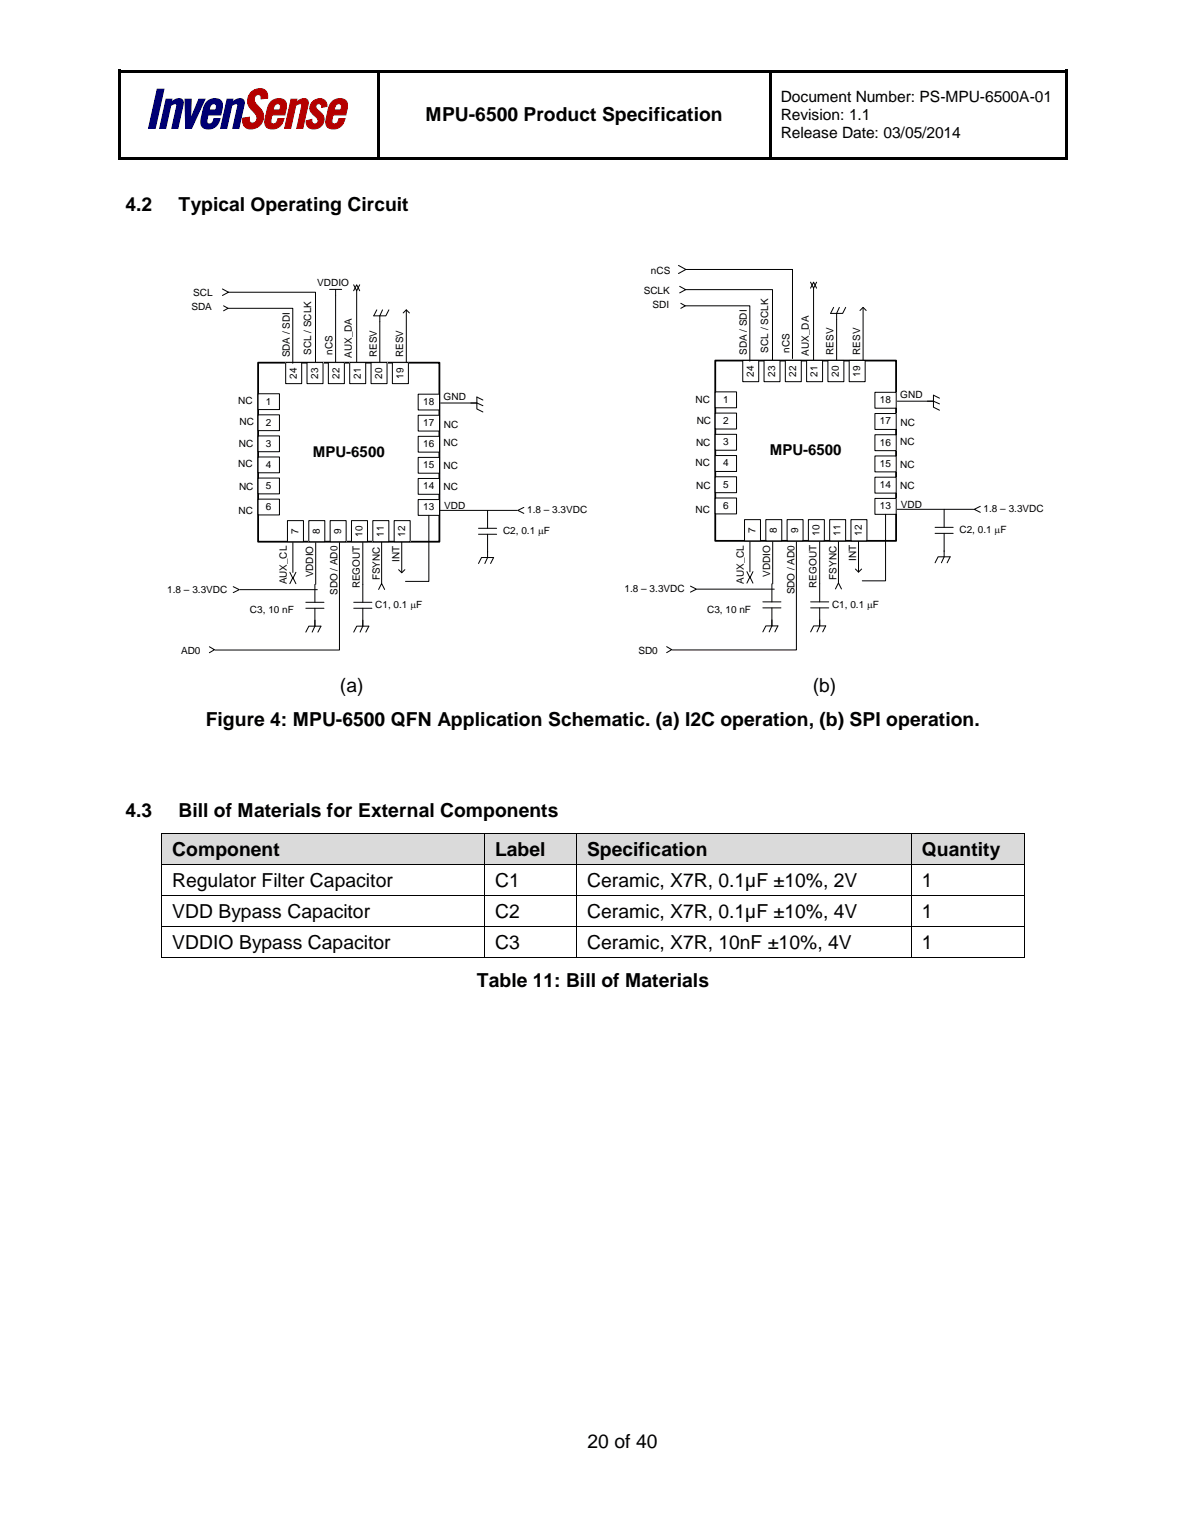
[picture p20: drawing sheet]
<svg xmlns="http://www.w3.org/2000/svg" width="216mm" height="279mm" viewBox="0 0 216 279" stroke-linecap="round" stroke-linejoin="round" font-family="sans-serif">
<defs><g id="words">
<g font-size="3.5">
<text x="77.5" y="22.1">MPU-6500 Product Specification</text>
<text x="22.9" y="38.5">4.2</text>
<text x="32.5" y="38.5">Typical Operating Circuit</text>
<text x="61.9" y="126.1">(a)</text>
<text x="148" y="126.1">(b)</text>
<text x="37.5" y="132.2">Figure 4: MPU-6500 QFN Application Schematic. (a) I2C operation, (b) SPI operation.</text>
<text x="22.9" y="148.8">4.3</text>
<text x="32.5" y="148.8">Bill of Materials for External Components</text>
<text x="31.4" y="155.9">Component</text>
<text x="90.1" y="155.9">Label</text>
<text x="106.9" y="155.9">Specification</text>
<text x="167.8" y="155.9">Quantity</text>
<text x="31.4" y="161.5">Regulator Filter Capacitor</text>
<text x="90.1" y="161.5">C1</text>
<text x="106.9" y="161.5">Ceramic, X7R, 0.1µF ±10%, 2V</text>
<text x="167.8" y="161.5">1</text>
<text x="31.4" y="167.2">VDD Bypass Capacitor</text>
<text x="90.1" y="167.2">C2</text>
<text x="106.9" y="167.2">Ceramic, X7R, 0.1µF ±10%, 4V</text>
<text x="167.8" y="167.2">1</text>
<text x="31.4" y="172.8">VDDIO Bypass Capacitor</text>
<text x="90.1" y="172.8">C3</text>
<text x="106.9" y="172.8">Ceramic, X7R, 10nF ±10%, 4V</text>
<text x="167.8" y="172.8">1</text>
<text x="86.8" y="179.8">Table 11: Bill of Materials</text>
<text x="106.9" y="263.8">20 of 40</text>
</g>
<g font-size="2.8">
<text x="142.1" y="18.6">Document Number: PS-MPU-6500A-01</text>
<text x="142.1" y="21.8">Revision: 1.1</text>
<text x="142.1" y="25.1">Release Date: 03/05/2014</text>
</g>
<g font-size="2.7">
<text x="57" y="83.2">MPU-6500</text>
<text x="140.1" y="82.9">MPU-6500</text>
</g>
<g font-size="1.8">
<text x="35.2" y="53.9">SCL</text>
<text x="57.8" y="52.1">VDDIO</text>
<text x="117.2" y="53.5">SCLK</text>
<text x="118.5" y="50">nCS</text>
<text x="34.8" y="56.5">SDA</text>
<text x="118.8" y="56.1">SDI</text>
<text x="52.8" y="65.1" transform="rotate(-90 52.8 65.1)">SDA / SDI</text>
<text x="56.6" y="64.6" transform="rotate(-90 56.6 64.6)">SCL / SCLK</text>
<text x="60.5" y="64.6" transform="rotate(-90 60.5 64.6)">nCS</text>
<text x="64" y="65.2" transform="rotate(-90 64 65.2)">AUX_DA</text>
<text x="68.6" y="65" transform="rotate(-90 68.6 65)">RESV</text>
<text x="73.4" y="65" transform="rotate(-90 73.4 65)">RESV</text>
<text x="136" y="64.7" transform="rotate(-90 136 64.7)">SDA / SDI</text>
<text x="139.8" y="64.2" transform="rotate(-90 139.8 64.2)">SCL / SCLK</text>
<text x="143.7" y="64.2" transform="rotate(-90 143.7 64.2)">nCS</text>
<text x="147.2" y="64.8" transform="rotate(-90 147.2 64.8)">AUX_DA</text>
<text x="151.8" y="64.6" transform="rotate(-90 151.8 64.6)">RESV</text>
<text x="156.6" y="64.6" transform="rotate(-90 156.6 64.6)">RESV</text>
<text x="54" y="69" transform="rotate(-90 54 69)">24</text>
<text x="57.9" y="69" transform="rotate(-90 57.9 69)">23</text>
<text x="61.8" y="69" transform="rotate(-90 61.8 69)">22</text>
<text x="65.7" y="69" transform="rotate(-90 65.7 69)">21</text>
<text x="69.6" y="69" transform="rotate(-90 69.6 69)">20</text>
<text x="73.4" y="69" transform="rotate(-90 73.4 69)">19</text>
<text x="137.2" y="68.6" transform="rotate(-90 137.2 68.6)">24</text>
<text x="141.1" y="68.6" transform="rotate(-90 141.1 68.6)">23</text>
<text x="145" y="68.6" transform="rotate(-90 145 68.6)">22</text>
<text x="148.8" y="68.6" transform="rotate(-90 148.8 68.6)">21</text>
<text x="152.7" y="68.6" transform="rotate(-90 152.7 68.6)">20</text>
<text x="156.6" y="68.6" transform="rotate(-90 156.6 68.6)">19</text>
<text x="43.4" y="73.6">NC</text>
<text x="43.6" y="77.5">NC</text>
<text x="48.4" y="73.7">1</text>
<text x="48.4" y="77.5">2</text>
<text x="77.1" y="73.8">18</text>
<text x="77.1" y="77.6">17</text>
<text x="80.8" y="72.8">GND</text>
<text x="80.8" y="77.9">NC</text>
<text x="126.6" y="73.3">NC</text>
<text x="126.8" y="77.1">NC</text>
<text x="131.6" y="73.4">1</text>
<text x="131.6" y="77.2">2</text>
<text x="160.2" y="73.4">18</text>
<text x="160.2" y="77.3">17</text>
<text x="163.9" y="72.5">GND</text>
<text x="164" y="77.6">NC</text>
<text x="43.5" y="81.4">NC</text>
<text x="48.4" y="81.4">3</text>
<text x="77.1" y="81.5">16</text>
<text x="80.8" y="81.3">NC</text>
<text x="126.7" y="81.1">NC</text>
<text x="131.6" y="81.1">3</text>
<text x="160.2" y="81.2">16</text>
<text x="163.9" y="81">NC</text>
<text x="43.4" y="85.1">NC</text>
<text x="43.5" y="89.3">NC</text>
<text x="48.4" y="85.2">4</text>
<text x="48.4" y="89.1">5</text>
<text x="77.1" y="89.1">14</text>
<text x="77.1" y="85.3">15</text>
<text x="80.8" y="85.4">NC</text>
<text x="80.8" y="89.3">NC</text>
<text x="126.6" y="84.8">NC</text>
<text x="126.7" y="89">NC</text>
<text x="131.6" y="85">4</text>
<text x="131.6" y="88.8">5</text>
<text x="160.2" y="85">15</text>
<text x="160.2" y="88.9">14</text>
<text x="163.9" y="85.2">NC</text>
<text x="163.9" y="89.1">NC</text>
<text x="43.4" y="93.6">NC</text>
<text x="48.4" y="92.9">6</text>
<text x="77.1" y="93">13</text>
<text x="80.9" y="92.6">VDD</text>
<text x="96" y="93.5">1.8 – 3.3VDC</text>
<text x="126.6" y="93.4">NC</text>
<text x="131.6" y="92.7">6</text>
<text x="160.2" y="92.8">13</text>
<text x="164" y="92.4">VDD</text>
<text x="179.1" y="93.3">1.8 – 3.3VDC</text>
<text x="54.3" y="97.2" transform="rotate(-90 54.3 97.2)">7</text>
<text x="58.2" y="97.2" transform="rotate(-90 58.2 97.2)">8</text>
<text x="62.1" y="97.2" transform="rotate(-90 62.1 97.2)">9</text>
<text x="66" y="97.7" transform="rotate(-90 66 97.7)">10</text>
<text x="69.9" y="97.7" transform="rotate(-90 69.9 97.7)">11</text>
<text x="73.8" y="97.7" transform="rotate(-90 73.8 97.7)">12</text>
<text x="91.6" y="97.3">C2, 0.1 µF</text>
<text x="137.5" y="97.1" transform="rotate(-90 137.5 97.1)">7</text>
<text x="141.4" y="97.1" transform="rotate(-90 141.4 97.1)">8</text>
<text x="145.3" y="97.1" transform="rotate(-90 145.3 97.1)">9</text>
<text x="149.2" y="97.6" transform="rotate(-90 149.2 97.6)">10</text>
<text x="153" y="97.6" transform="rotate(-90 153 97.6)">11</text>
<text x="156.9" y="97.6" transform="rotate(-90 156.9 97.6)">12</text>
<text x="174.7" y="97.2">C2, 0.1 µF</text>
<text x="30.4" y="107.9">1.8 – 3.3VDC</text>
<text x="52.2" y="106.5" transform="rotate(-90 52.2 106.5)">AUX_CL</text>
<text x="57" y="105.1" transform="rotate(-90 57 105.1)">VDDIO</text>
<text x="65.5" y="107.2" transform="rotate(-90 65.5 107.2)">REGOUT</text>
<text x="69.1" y="105.7" transform="rotate(-90 69.1 105.7)">FSYNC</text>
<text x="72.7" y="102.3" transform="rotate(-90 72.7 102.3)">INT</text>
<text x="113.7" y="107.9">1.8 – 3.3VDC</text>
<text x="135.4" y="106.4" transform="rotate(-90 135.4 106.4)">AUX_CL</text>
<text x="140.2" y="105" transform="rotate(-90 140.2 105)">VDDIO</text>
<text x="148.7" y="107.1" transform="rotate(-90 148.7 107.1)">REGOUT</text>
<text x="152.3" y="105.6" transform="rotate(-90 152.3 105.6)">FSYNC</text>
<text x="155.9" y="102.2" transform="rotate(-90 155.9 102.2)">INT</text>
<text x="45.5" y="111.7">C3, 10 nF</text>
<text x="61.4" y="108.4" transform="rotate(-90 61.4 108.4)">SDO / AD0</text>
<text x="68.3" y="110.8">C1, 0.1 µF</text>
<text x="128.7" y="111.7">C3, 10 nF</text>
<text x="144.6" y="108.3" transform="rotate(-90 144.6 108.3)">SDO / AD0</text>
<text x="151.5" y="110.7">C1, 0.1 µF</text>
<text x="32.9" y="119.2">AD0</text>
<text x="116.2" y="119.1">SD0</text>
</g>
</g></defs>
<g fill="#000">
<path d="M21.4 12.7h.5v.6h-.5z" fill-rule="evenodd"/>
<path d="M21.4 12.7h.5v.5h-.5z" fill-rule="evenodd"/>
<path d="M21.9 12.7h46.8v.5h-46.8z" fill-rule="evenodd"/>
<path d="M68.7 12.7h.5v.5h-.5z" fill-rule="evenodd"/>
<path d="M69.2 12.7h70.8v.5h-70.8z" fill-rule="evenodd"/>
<path d="M140 12.7h.5v.5h-.5z" fill-rule="evenodd"/>
<path d="M140.5 12.7h53.5v.5h-53.5z" fill-rule="evenodd"/>
<path d="M194 12.7h.5v.6h-.5z" fill-rule="evenodd"/>
<path d="M194 12.7h.5v.5h-.5z" fill-rule="evenodd"/>
<path d="M21.4 13.3h.5v15.3h-.5z" fill-rule="evenodd"/>
<path d="M21.4 28.6h.5v.5h-.5z" fill-rule="evenodd"/>
<path d="M21.4 28.6h.5v.5h-.5z" fill-rule="evenodd"/>
<path d="M21.9 28.6h46.8v.5h-46.8z" fill-rule="evenodd"/>
<path d="M68.7 13.3h.5v15.3h-.5z" fill-rule="evenodd"/>
<path d="M68.7 28.6h.5v.5h-.5z" fill-rule="evenodd"/>
<path d="M69.2 28.6h70.8v.5h-70.8z" fill-rule="evenodd"/>
<path d="M140 13.3h.5v15.3h-.5z" fill-rule="evenodd"/>
<path d="M140 28.6h.5v.5h-.5z" fill-rule="evenodd"/>
<path d="M140.5 28.6h53.5v.5h-53.5z" fill-rule="evenodd"/>
<path d="M194 13.3h.5v15.3h-.5z" fill-rule="evenodd"/>
<path d="M194 28.6h.5v.5h-.5z" fill-rule="evenodd"/>
<path d="M194 28.6h.5v.5h-.5z" fill-rule="evenodd"/>
</g>
<path d="M68.7 13.2l.5 .1zM140 13.2l.5 .1z" fill="#000"/>
<g fill="none" stroke="#000" stroke-width=".18">
<path d="M40.5 52.6l1.1 .6-1.1 .6M41.5 53.2h15.9v13M60 52.7h2.2M61.1 52.7v13.3M64.4 51.9l.5 1.1 .6-1.1M64.4 53l.5-1.1 .6 1.1M64.9 53v13M68.6 56.4l-.6 1.1h2.2l.6-1.1M69.6 56.4l-.5 1.1v8.7M73.4 57l.6-.6 .5 .6M74 56.4v9.6M80.2 73.4h6.6l1.1 .5"/>
<path d="M87.9 72.9l-1.1-.6v2.2l1.1 .5M53.3 98.8v5.5M57.5 98.8v7.6M61.8 98.8v19.6h-22.6M66 98.8v10.9M69.5 98.8v7.4M73.1 98.8v5.5M80.2 93h14M87.1 96.2h3.3M87.1 97.3h3.3M88.8 93v3.2M88.8 97.3v4.2l-.5 1.1"/>
<path d="M95.4 92.4l-1.1 .6 1.1 .5M38.1 117.8l.9 .5-.9 .6M42.5 106.9l1.1 .5-1.1 .5M43.7 107.4h14.1M52.8 106.3l.5-1.1 .6 1.1M52.8 104.2l.5 1.2 .6-1.2M55.7 109.7h3.3M55.7 110.8h3.3M57.3 106.4v3.3M57.3 110.8v3.2l-.5 1.1M57.9 115.1l.5-1.1h-2.2l-.5 1.1M64.4 109.7h3.3"/>
<path d="M64.4 110.8h3.3M66 110.8v3.2l-.4 1.1M66.6 115.1l.5-1.1h-2.2l-.5 1.1M68.9 107.4l.6-1.1 .5 1.1M72.6 103.8l.5 .5 .6-.5M89.3 102.6l.6-1.1h-2.2l-.6 1.1"/>
</g>
<path d="M47 66.1h33v32.6h-33z" fill="none" stroke="#000" stroke-width=".33"/>
<path d="M47 71.7h3.9v2.9h-3.9z" fill="#fff"/>
<path d="M47 71.7h3.9v2.9h-3.9z" fill="none" stroke="#000" stroke-width=".18"/>
<path d="M47 75.6h3.9v2.8h-3.9z" fill="#fff"/>
<path d="M47 75.6h3.9v2.8h-3.9z" fill="none" stroke="#000" stroke-width=".18"/>
<path d="M47 79.4h3.9v2.9h-3.9z" fill="#fff"/>
<path d="M47 79.4h3.9v2.9h-3.9z" fill="none" stroke="#000" stroke-width=".18"/>
<path d="M47 83.2h3.9v2.9h-3.9z" fill="#fff"/>
<path d="M47 83.2h3.9v2.9h-3.9z" fill="none" stroke="#000" stroke-width=".18"/>
<path d="M47 87.1h3.9v2.9h-3.9z" fill="#fff"/>
<path d="M47 87.1h3.9v2.9h-3.9z" fill="none" stroke="#000" stroke-width=".18"/>
<path d="M47 90.9h3.9v2.9h-3.9z" fill="#fff"/>
<path d="M47 90.9h3.9v2.9h-3.9z" fill="none" stroke="#000" stroke-width=".18"/>
<path d="M76.1 91h3.9v2.9h-3.9z" fill="#fff"/>
<path d="M76.1 91h3.9v2.9h-3.9z" fill="none" stroke="#000" stroke-width=".18"/>
<path d="M76.1 71.8h3.9v2.9h-3.9z" fill="#fff"/>
<path d="M76.1 71.8h3.9v2.9h-3.9z" fill="none" stroke="#000" stroke-width=".18"/>
<path d="M76.1 75.6h3.9v2.9h-3.9z" fill="#fff"/>
<path d="M76.1 75.6h3.9v2.9h-3.9z" fill="none" stroke="#000" stroke-width=".18"/>
<path d="M76.1 79.5h3.9v2.9h-3.9z" fill="#fff"/>
<path d="M76.1 79.5h3.9v2.9h-3.9z" fill="none" stroke="#000" stroke-width=".18"/>
<path d="M76.1 83.3h3.9v2.9h-3.9z" fill="#fff"/>
<path d="M76.1 83.3h3.9v2.9h-3.9z" fill="none" stroke="#000" stroke-width=".18"/>
<path d="M76.1 87.1h3.9v2.9h-3.9z" fill="#fff"/>
<path d="M76.1 87.1h3.9v2.9h-3.9z" fill="none" stroke="#000" stroke-width=".18"/>
<path d="M52.3 94.8h2.9v3.9h-2.9z" fill="#fff"/>
<path d="M52.3 94.8h2.9v3.9h-2.9z" fill="none" stroke="#000" stroke-width=".18"/>
<path d="M56.2 94.8h2.9v3.9h-2.9z" fill="#fff"/>
<path d="M56.2 94.8h2.9v3.9h-2.9z" fill="none" stroke="#000" stroke-width=".18"/>
<path d="M60.1 94.8h2.9v3.9h-2.9z" fill="#fff"/>
<path d="M60.1 94.8h2.9v3.9h-2.9z" fill="none" stroke="#000" stroke-width=".18"/>
<path d="M64 94.8h2.9v3.9h-2.9z" fill="#fff"/>
<path d="M64 94.8h2.9v3.9h-2.9z" fill="none" stroke="#000" stroke-width=".18"/>
<path d="M67.9 94.8h2.9v3.9h-2.9z" fill="#fff"/>
<path d="M67.9 94.8h2.9v3.9h-2.9z" fill="none" stroke="#000" stroke-width=".18"/>
<path d="M71.8 94.8h2.9v3.9h-2.9z" fill="#fff"/>
<path d="M71.8 94.8h2.9v3.9h-2.9z" fill="none" stroke="#000" stroke-width=".18"/>
<path d="M52 66h2.9v3.9h-2.9z" fill="#fff"/>
<path d="M52 66h2.9v3.9h-2.9z" fill="none" stroke="#000" stroke-width=".18"/>
<path d="M55.9 66h2.9v3.9h-2.9z" fill="#fff"/>
<path d="M55.9 66h2.9v3.9h-2.9z" fill="none" stroke="#000" stroke-width=".18"/>
<path d="M59.8 66h2.9v3.9h-2.9z" fill="#fff"/>
<path d="M59.8 66h2.9v3.9h-2.9z" fill="none" stroke="#000" stroke-width=".18"/>
<path d="M63.7 66h2.9v3.9h-2.9z" fill="#fff"/>
<path d="M63.7 66h2.9v3.9h-2.9z" fill="none" stroke="#000" stroke-width=".18"/>
<path d="M67.5 66h3v3.9h-3z" fill="#fff"/>
<path d="M67.5 66h3v3.9h-3z" fill="none" stroke="#000" stroke-width=".18"/>
<path d="M71.4 66h2.9v3.9h-2.9z" fill="#fff"/>
<g fill="none" stroke="#000" stroke-width=".18">
<path d="M40.7 55.7l.8 .5-.8 .4M41.5 56.2h11.8v10M123.7 52.2l1.1 .6-1.1 .5M124.7 52.8h15.9v13M147.6 51.4l.5 1.1 .6-1.1M147.6 52.5l.5-1.1 .6 1.1M148.1 52.5v13.1M151.8 56l-.6 1.1h2.2l.5-1.1M152.8 56l-.5 1.1v8.7M156.6 56.6l.5-.6 .6 .6M157.1 56v9.6M71.4 66h2.9v3.9h-2.9z"/>
<path d="M163.3 73.1h6.6l1.1 .5M171 72.5l-1.1-.5v2.2l1.1 .5M78.1 93.9v12h-4.3M136.5 98.7v5.5M140.7 98.7v7.6M145 98.7v19.7h-22.6M149.2 98.7v10.9M152.6 98.6v7.5M156.3 98.6v5.6M163.3 92.8h14M170.2 96.1h3.3M170.2 97.1h3.3"/>
<path d="M171.9 92.8v3.3M171.9 97.1v4.3l-.5 1.1M178.5 92.2l-1.1 .6 1.1 .5M121.4 117.8l.9 .5-.9 .6M125.7 106.8l1.1 .5-1.1 .6M126.9 107.3h14.1M136 106.2l.5-1.1 .6 1.1M136 104.1l.5 1.1 .6-1.1M138.9 109.6h3.3M138.9 110.7h3.3M140.5 106.3v3.3M140.5 110.7v3.3l-.5 1.1"/>
<path d="M141.1 115.1l.5-1.1h-2.2l-.5 1.1M147.6 109.6h3.3M147.6 110.7h3.3M149.2 110.7v3.3l-.5 1.1M149.8 115.1l.5-1.1h-2.2l-.5 1.1M152.1 107.3l.5-1.1 .6 1.1M155.7 103.6l.6 .6 .5-.6M172.4 102.5l.6-1.1h-2.2l-.6 1.1"/>
</g>
<path d="M130.2 65.7h32.9v32.8h-32.9z" fill="none" stroke="#000" stroke-width=".33"/>
<path d="M130.2 71.4h3.9v2.9h-3.9z" fill="#fff"/>
<path d="M130.2 71.4h3.9v2.9h-3.9z" fill="none" stroke="#000" stroke-width=".18"/>
<path d="M130.2 75.2h3.9v2.9h-3.9z" fill="#fff"/>
<path d="M130.2 75.2h3.9v2.9h-3.9z" fill="none" stroke="#000" stroke-width=".18"/>
<path d="M130.2 79.1h3.9v2.9h-3.9z" fill="#fff"/>
<path d="M130.2 79.1h3.9v2.9h-3.9z" fill="none" stroke="#000" stroke-width=".18"/>
<path d="M130.2 83h3.9v2.9h-3.9z" fill="#fff"/>
<path d="M130.2 83h3.9v2.9h-3.9z" fill="none" stroke="#000" stroke-width=".18"/>
<path d="M130.2 86.8h3.9v2.9h-3.9z" fill="#fff"/>
<path d="M130.2 86.8h3.9v2.9h-3.9z" fill="none" stroke="#000" stroke-width=".18"/>
<path d="M130.2 90.7h3.9v2.9h-3.9z" fill="#fff"/>
<path d="M130.2 90.7h3.9v2.9h-3.9z" fill="none" stroke="#000" stroke-width=".18"/>
<path d="M159.3 90.8h3.8v2.9h-3.8z" fill="#fff"/>
<path d="M159.3 90.8h3.8v2.9h-3.8z" fill="none" stroke="#000" stroke-width=".18"/>
<path d="M159.3 71.5h3.8v2.9h-3.8z" fill="#fff"/>
<path d="M159.3 71.5h3.8v2.9h-3.8z" fill="none" stroke="#000" stroke-width=".18"/>
<path d="M159.3 75.3h3.8v2.9h-3.8z" fill="#fff"/>
<path d="M159.3 75.3h3.8v2.9h-3.8z" fill="none" stroke="#000" stroke-width=".18"/>
<path d="M159.3 79.2h3.8v2.9h-3.8z" fill="#fff"/>
<path d="M159.3 79.2h3.8v2.9h-3.8z" fill="none" stroke="#000" stroke-width=".18"/>
<path d="M159.3 83h3.8v2.9h-3.8z" fill="#fff"/>
<path d="M159.3 83h3.8v2.9h-3.8z" fill="none" stroke="#000" stroke-width=".18"/>
<path d="M159.3 86.9h3.8v2.9h-3.8z" fill="#fff"/>
<path d="M159.3 86.9h3.8v2.9h-3.8z" fill="none" stroke="#000" stroke-width=".18"/>
<path d="M135.5 94.6h2.9v3.9h-2.9z" fill="#fff"/>
<path d="M135.5 94.6h2.9v3.9h-2.9z" fill="none" stroke="#000" stroke-width=".18"/>
<path d="M139.4 94.6h2.9v3.9h-2.9z" fill="#fff"/>
<path d="M139.4 94.6h2.9v3.9h-2.9z" fill="none" stroke="#000" stroke-width=".18"/>
<path d="M143.3 94.6h2.9v3.9h-2.9z" fill="#fff"/>
<path d="M143.3 94.6h2.9v3.9h-2.9z" fill="none" stroke="#000" stroke-width=".18"/>
<path d="M147.2 94.6h2.9v3.9h-2.9z" fill="#fff"/>
<path d="M147.2 94.6h2.9v3.9h-2.9z" fill="none" stroke="#000" stroke-width=".18"/>
<path d="M151 94.6h2.9v3.9h-2.9z" fill="#fff"/>
<path d="M151 94.6h2.9v3.9h-2.9z" fill="none" stroke="#000" stroke-width=".18"/>
<path d="M154.9 94.6h2.9v3.9h-2.9z" fill="#fff"/>
<path d="M154.9 94.6h2.9v3.9h-2.9z" fill="none" stroke="#000" stroke-width=".18"/>
<path d="M135.2 65.7h2.9v3.8h-2.9z" fill="#fff"/>
<path d="M135.2 65.7h2.9v3.8h-2.9z" fill="none" stroke="#000" stroke-width=".18"/>
<path d="M139.1 65.7h2.9v3.8h-2.9z" fill="#fff"/>
<path d="M139.1 65.7h2.9v3.8h-2.9z" fill="none" stroke="#000" stroke-width=".18"/>
<path d="M143 65.7h2.9v3.8h-2.9z" fill="#fff"/>
<path d="M143 65.7h2.9v3.8h-2.9z" fill="none" stroke="#000" stroke-width=".18"/>
<path d="M146.8 65.7h2.9v3.8h-2.9z" fill="#fff"/>
<path d="M146.8 65.7h2.9v3.8h-2.9z" fill="none" stroke="#000" stroke-width=".18"/>
<path d="M150.7 65.7h2.9v3.8h-2.9z" fill="#fff"/>
<path d="M150.7 65.7h2.9v3.8h-2.9z" fill="none" stroke="#000" stroke-width=".18"/>
<path d="M154.6 65.7h2.9v3.8h-2.9z" fill="#fff"/>
<path d="M123.5 48.3l1.4 .8-1.4 .7M123.9 55.2l.8 .5-.8 .5M124.7 55.7h11.8v10.1M124.8 49.1h19.5v16.2M154.6 65.7h2.9v3.8h-2.9zM161.2 93.7v12.1h-4.2" fill="none" stroke="#000" stroke-width=".18"/>
<g fill="#dadada">
<path d="M29.5 151.9h1.9v5.5h-1.9z" fill-rule="evenodd"/>
<path d="M86.3 151.9h1.8v5.5h-1.8z" fill-rule="evenodd"/>
<path d="M88.3 151.9h1.8v5.5h-1.8z" fill-rule="evenodd"/>
<path d="M103.1 151.9h1.8v5.5h-1.8z" fill-rule="evenodd"/>
<path d="M105.1 151.9h1.8v5.5h-1.8z" fill-rule="evenodd"/>
<path d="M164 151.9h1.8v5.5h-1.8z" fill-rule="evenodd"/>
<path d="M166 151.9h1.8v5.5h-1.8z" fill-rule="evenodd"/>
<path d="M184.5 151.9h1.9v5.5h-1.9z" fill-rule="evenodd"/>
</g>
<g fill="#dadada">
<path d="M31.4 151.9h54.9v5.5h-54.9z"/>
<path d="M90.1 151.9h13v5.5h-13z"/>
<path d="M106.9 151.9h57.1v5.5h-57.1z"/>
<path d="M167.8 151.9h16.7v5.5h-16.7z"/>
</g>
<g fill="#000">
<path d="M29.4 151.7h.1v.2h-.1zM29.4 157.4h.1v.2h-.1zM88.1 151.7h.2v.2h-.2zM88.1 157.4h.2v.2h-.2zM104.9 151.7h.2v.2h-.2zM104.9 157.4h.2v.2h-.2zM165.8 151.7h.2v.2h-.2zM165.8 157.4h.2v.2h-.2zM186.4 151.7h.1v.2h-.1zM186.4 157.4h.1v.2h-.1zM29.4 163h.1v.2h-.1zM29.4 168.7h.1v.1h-.1z"/>
<path d="M29.4 174.3h.1v.2h-.1zM88.1 163h.2v.2h-.2zM88.1 168.7h.2v.1h-.2zM88.1 174.3h.2v.2h-.2zM104.9 163h.2v.2h-.2zM104.9 168.7h.2v.1h-.2zM104.9 174.3h.2v.2h-.2zM165.8 163h.2v.2h-.2zM165.8 168.7h.2v.1h-.2zM165.8 174.3h.2v.2h-.2zM186.4 163h.1v.2h-.1zM186.4 168.7h.1v.1h-.1z"/>
<path d="M186.4 174.3h.1v.2h-.1z"/>
</g>
<g fill="none" stroke="#000" stroke-width=".18">
<path d="M29.5 151.9v5.5M29.5 157.6v5.4M29.5 151.8h58.6M29.5 157.5h58.6M88.2 151.9v5.5M88.2 157.6v5.4M88.3 151.8h16.6M88.3 157.5h16.6M105 151.9v5.5M105 157.6v5.4M105.1 151.8h60.7M105.1 157.5h60.7"/>
<path d="M165.9 151.9v5.5M165.9 157.6v5.4M166 151.8h20.4M166 157.5h20.4M186.4 151.9v5.5M186.4 157.6v5.4M29.5 163.2v5.5M29.5 168.8v5.5M29.5 163.1h58.6M29.5 168.7h58.6M29.5 174.4h58.6M88.2 163.2v5.5"/>
<path d="M88.2 168.8v5.5M88.3 163.1h16.6M88.3 168.7h16.6M88.3 174.4h16.6M105 163.2v5.5M105 168.8v5.5M105.1 163.1h60.7M105.1 168.7h60.7M105.1 174.4h60.7M165.9 163.2v5.5M165.9 168.8v5.5M166 163.1h20.4"/>
<path d="M166 168.7h20.4M166 174.4h20.4M186.4 163.2v5.5M186.4 168.8v5.5"/>
</g>
<path d="M28.6 16.2h1.2l-1.5 7.2h-1.3z" fill="#000073"/>
<path d="M28.6 16.2h1.2l-1.5 7.2h-1.3z" fill="none" stroke="#000073" stroke-width=".18"/>
<path d="M30.2 18.1h1.1l-.1 .5a1.57 1.57 0 0 1 2.1-.3v.8l-.9 4.3h-1.1l.9-4.1v-.3l-.3-.1-.8 .3-.9 4.2h-1.1z" fill="#000073"/>
<path d="M30.2 18.1h1.1l-.1 .5a1.57 1.57 0 0 1 2.1-.3v.8l-.9 4.3h-1.1l.9-4.1v-.3l-.3-.1-.8 .3-.9 4.2h-1.1z" fill="none" stroke="#000073" stroke-width=".18"/>
<path d="M33.7 18.1h1.1l-.1 3.5 1.5-3.5h1.1l-2.4 5.3h-1.1z" fill="#000073"/>
<path d="M33.7 18.1h1.1l-.1 3.5 1.5-3.5h1.1l-2.4 5.3h-1.1z" fill="none" stroke="#000073" stroke-width=".18"/>
<path d="M37.7 18.5a1.74 1.74 0 0 1 2.7 .2l.1 1-.3 1.2h-2.3l-.2 .8a.61 .61 0 0 0 .4 .9 .61 .61 0 0 0 .7-.6l.1-.4h1.2a1.99 1.99 0 0 1-1.3 1.7 1.99 1.99 0 0 1-2.1-.4l-.1-.6v-.8l.6-2.2zM38.4 19.1l-.3 .9h1.2l.1-.2a.57 .57 0 0 0-.2-.8 .57 .57 0 0 0-.8 .1z" fill="#000073"/>
<path d="M37.7 18.5a1.74 1.74 0 0 1 2.7 .2l.1 1-.3 1.2h-2.3l-.2 .8a.61 .61 0 0 0 .4 .9 .61 .61 0 0 0 .7-.6l.1-.4h1.2a1.99 1.99 0 0 1-1.3 1.7 1.99 1.99 0 0 1-2.1-.4l-.1-.6v-.8l.6-2.2zM38.4 19.1a.57 .57 0 0 1 .8-.1 .57 .57 0 0 1 .2 .8l-.1 .2h-1.2z" fill="none" stroke="#000073" stroke-width=".18"/>
<path d="M41.3 18.1h1.1l-.1 .5a1.56 1.56 0 0 1 2.1-.3l.1 .5-1 4.6h-1.1l.9-4.1v-.3l-.3-.1-.8 .3-.9 4.2h-1.1z" fill="#000073"/>
<path d="M41.3 18.1h1.1l-.1 .5a1.56 1.56 0 0 1 2.1-.3l.1 .5-1 4.6h-1.1l.9-4.1v-.3l-.3-.1-.8 .3-.9 4.2h-1.1z" fill="none" stroke="#000073" stroke-width=".18"/>
<path d="M45.8 16.7a1.86 1.86 0 0 1 2.8 .1l.1 1.1-1.2 .1a.64 .64 0 0 0-.5-.8 .64 .64 0 0 0-.7 .7 2.73 2.73 0 0 0 1.1 1.9 2.18 2.18 0 0 1 0 3 2.18 2.18 0 0 1-2.9 .2l-.3-.7v-.8l1.2-.2a.69 .69 0 0 0 .1 .9 .69 .69 0 0 0 .8 .1 1.13 1.13 0 0 0-.1-1.9l-.1-.1a2.26 2.26 0 0 1-.3-3.6z" fill="#b50000"/>
<path d="M45.8 16.7a1.86 1.86 0 0 1 2.8 .1l.1 1.1-1.2 .1a.64 .64 0 0 0-.5-.8 .64 .64 0 0 0-.7 .7 2.73 2.73 0 0 0 1.1 1.9 2.18 2.18 0 0 1 0 3 2.18 2.18 0 0 1-2.9 .2l-.3-.7v-.8l1.2-.2a.69 .69 0 0 0 .1 .9 .69 .69 0 0 0 .8 .1 1.13 1.13 0 0 0-.1-1.9l-.1-.1a2.26 2.26 0 0 1-.3-3.6z" fill="none" stroke="#b50000" stroke-width=".18"/>
<path d="M49.3 18.5a1.74 1.74 0 0 1 2.8 .2v1l-.3 1.2h-2.3l-.1 .8a.61 .61 0 0 0 .3 .9 .61 .61 0 0 0 .8-.6l.1-.4h1.1a1.99 1.99 0 0 1-1.2 1.7 1.99 1.99 0 0 1-2.1-.4l-.2-.6 .1-.8 .5-2.2zM50.1 19.1l-.4 .9h1.2l.1-.2a.57 .57 0 0 0-.1-.8 .57 .57 0 0 0-.8 .1z" fill="#b50000"/>
<path d="M49.3 18.5a1.74 1.74 0 0 1 2.8 .2v1l-.3 1.2h-2.3l-.1 .8a.61 .61 0 0 0 .3 .9 .61 .61 0 0 0 .8-.6l.1-.4h1.1a1.99 1.99 0 0 1-1.2 1.7 1.99 1.99 0 0 1-2.1-.4l-.2-.6 .1-.8 .5-2.2zM50.1 19.1a.57 .57 0 0 1 .8-.1 .57 .57 0 0 1 .1 .8l-.1 .2h-1.2z" fill="none" stroke="#b50000" stroke-width=".18"/>
<path d="M53 18.1h1l-.1 .5a1.57 1.57 0 0 1 2.1-.3l.1 .8-1 4.3h-1.1l.9-4.1v-.3l-.3-.1-.8 .3-.9 4.2h-1.1z" fill="#b50000"/>
<path d="M53 18.1h1l-.1 .5a1.57 1.57 0 0 1 2.1-.3l.1 .8-1 4.3h-1.1l.9-4.1v-.3l-.3-.1-.8 .3-.9 4.2h-1.1z" fill="none" stroke="#b50000" stroke-width=".18"/>
<path d="M56.9 18.6a1.47 1.47 0 0 1 1.5-.6 1.47 1.47 0 0 1 1.1 1.1v.3l-.9 .1a.57 .57 0 0 0-.5-.6 .57 .57 0 0 0-.6 .4 .57 .57 0 0 0 .3 .7l.2 .1a1.78 1.78 0 0 1 .7 2.6 1.78 1.78 0 0 1-2.7 .3l-.3-1 1.1-.3a.62 .62 0 0 0 .3 .8 .62 .62 0 0 0 .8-.3 .62 .62 0 0 0-.3-.8l-.2-.2a1.68 1.68 0 0 1-.5-2.6z" fill="#b50000"/>
<path d="M56.9 18.6a1.47 1.47 0 0 1 1.5-.6 1.47 1.47 0 0 1 1.1 1.1v.3l-.9 .1a.57 .57 0 0 0-.5-.6 .57 .57 0 0 0-.6 .4 .57 .57 0 0 0 .3 .7l.2 .1a1.78 1.78 0 0 1 .7 2.6 1.78 1.78 0 0 1-2.7 .3l-.3-1 1.1-.3a.62 .62 0 0 0 .3 .8 .62 .62 0 0 0 .8-.3 .62 .62 0 0 0-.3-.8l-.2-.2a1.68 1.68 0 0 1-.5-2.6z" fill="none" stroke="#b50000" stroke-width=".18"/>
<path d="M60.4 18.5a1.72 1.72 0 0 1 2.8 .2l.1 .7-.4 1.5h-2.3l-.1 .8a.61 .61 0 0 0 .3 .9 .61 .61 0 0 0 .8-.6l.1-.4h1.1a1.99 1.99 0 0 1-1.2 1.7 1.99 1.99 0 0 1-2.1-.4l-.2-.8 .4-2.1 .4-1zM61.2 19.1l-.4 .9h1.2l.1-.2a.57 .57 0 0 0-.1-.8 .57 .57 0 0 0-.8 .1z" fill="#b50000"/>
<path d="M60.4 18.5a1.72 1.72 0 0 1 2.8 .2l.1 .7-.4 1.5h-2.3l-.1 .8a.61 .61 0 0 0 .3 .9 .61 .61 0 0 0 .8-.6l.1-.4h1.1a1.99 1.99 0 0 1-1.2 1.7 1.99 1.99 0 0 1-2.1-.4l-.2-.8 .4-2.1 .4-1zM61.2 19.1a.57 .57 0 0 1 .8-.1 .57 .57 0 0 1 .1 .8l-.1 .2h-1.2z" fill="none" stroke="#b50000" stroke-width=".18"/>
<use href="#words"/>
</svg>
